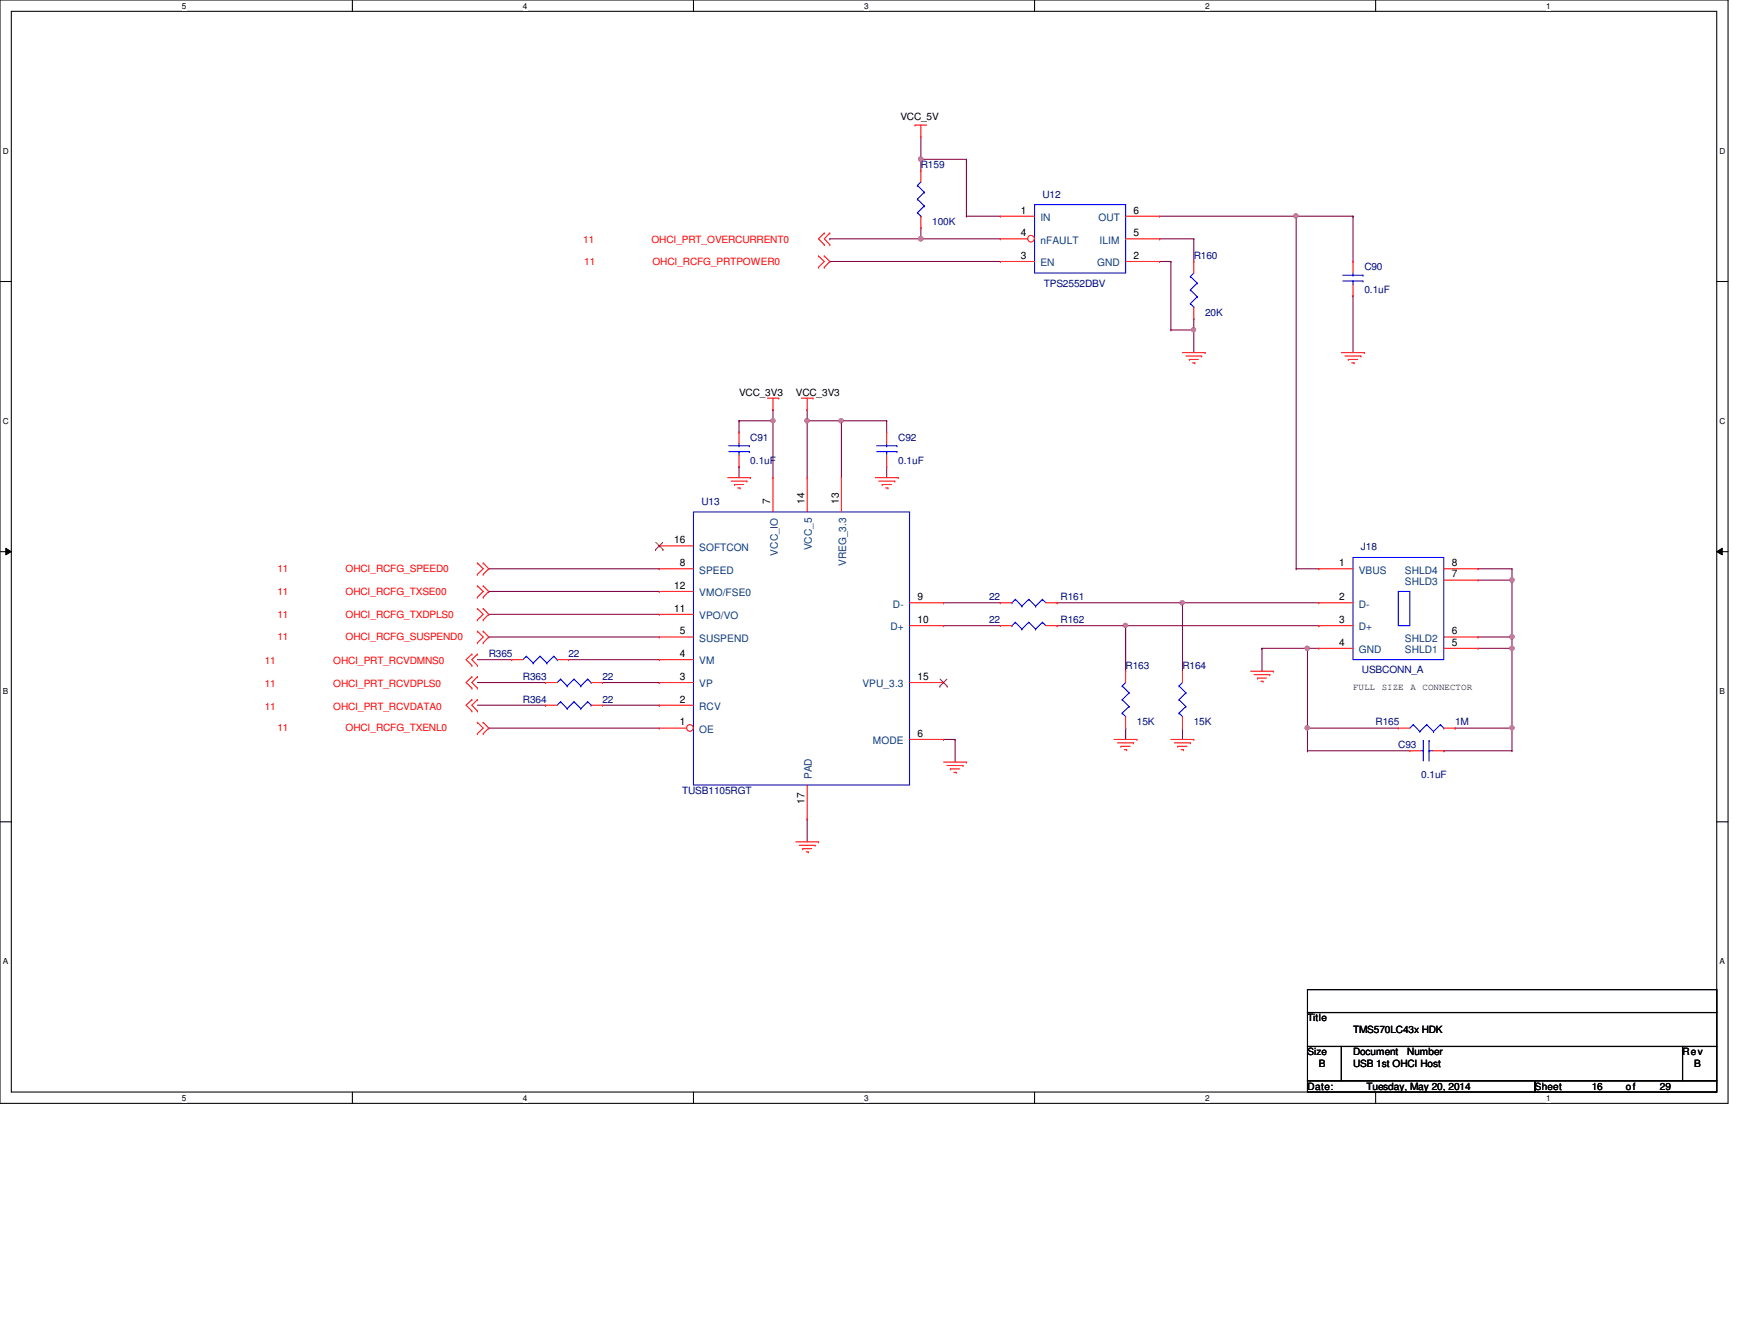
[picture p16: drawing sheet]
<svg xmlns="http://www.w3.org/2000/svg" width="279mm" height="216mm" viewBox="0 0 279 216" stroke-linecap="round" stroke-linejoin="round" font-family="sans-serif">
<defs><g id="words">
<g font-size="1.7">
<text x="164.2" y="34.3">1</text>
<text x="182.3" y="34.3">6</text>
<text x="164.2" y="41.6">3</text>
<text x="164.2" y="38">4</text>
<text x="182.3" y="41.6">2</text>
<text x="182.3" y="38">5</text>
<text x="123.9" y="81" transform="rotate(-90 123.9 81)">7</text>
<text x="129.4" y="81" transform="rotate(-90 129.4 81)">14</text>
<text x="134.9" y="81" transform="rotate(-90 134.9 81)">13</text>
<text x="108.4" y="87.3">16</text>
<text x="108.4" y="94.7">12</text>
<text x="109.3" y="91">8</text>
<text x="215.4" y="91">1</text>
<text x="233.5" y="91">8</text>
<text x="233.5" y="92.8">7</text>
<text x="108.4" y="98.3">11</text>
<text x="109.3" y="102">5</text>
<text x="147.6" y="96.5">9</text>
<text x="147.6" y="100.2">10</text>
<text x="215.4" y="96.5">2</text>
<text x="215.4" y="100.2">3</text>
<text x="233.5" y="102">6</text>
<text x="109.3" y="105.6">4</text>
<text x="215.4" y="103.8">4</text>
<text x="233.5" y="103.8">5</text>
<text x="109.3" y="112.9">2</text>
<text x="109.3" y="109.3">3</text>
<text x="147.6" y="109.3">15</text>
<text x="109.3" y="116.6">1</text>
<text x="147.6" y="118.4">6</text>
<text x="129.4" y="129.2" transform="rotate(-90 129.4 129.2)">17</text>
</g>
<g font-size="1.7" fill="#004080">
<text x="167.3" y="35.5">IN</text>
<text x="176.7" y="35.5">OUT</text>
<text x="167.3" y="39.2">nFAULT</text>
<text x="176.9" y="39.2">ILIM</text>
<text x="167.3" y="42.8">EN</text>
<text x="176.5" y="42.8">GND</text>
<text x="112.5" y="88.5">SOFTCON</text>
<text x="125.1" y="89.3" transform="rotate(-90 125.1 89.3)">VCC_IO</text>
<text x="130.6" y="88.5" transform="rotate(-90 130.6 88.5)">VCC_5</text>
<text x="112.5" y="92.2">SPEED</text>
<text x="112.5" y="95.8">VMO/FSE0</text>
<text x="136.1" y="91" transform="rotate(-90 136.1 91)">VREG_3.3</text>
<text x="218.6" y="92.2">VBUS</text>
<text x="226" y="92.2">SHLD4</text>
<text x="226" y="94">SHLD3</text>
<text x="112.5" y="99.5">VPO/VO</text>
<text x="143.2" y="101.3">D+</text>
<text x="143.6" y="97.7">D-</text>
<text x="218.6" y="97.7">D-</text>
<text x="218.6" y="101.3">D+</text>
<text x="112.5" y="106.8">VM</text>
<text x="112.5" y="103.2">SUSPEND</text>
<text x="218.6" y="105">GND</text>
<text x="226" y="105">SHLD1</text>
<text x="226" y="103.2">SHLD2</text>
<text x="112.5" y="110.5">VP</text>
<text x="138.7" y="110.5">VPU_3.3</text>
<text x="112.5" y="117.8">OE</text>
<text x="112.5" y="114.1">RCV</text>
<text x="140.4" y="119.6">MODE</text>
<text x="130.6" y="125.3" transform="rotate(-90 130.6 125.3)">PAD</text>
</g>
<g font-size="1.6">
<text x="144.8" y="19.3">VCC_5V</text>
<text x="118.9" y="63.6">VCC_3V3</text>
<text x="128" y="63.6">VCC_3V3</text>
<text x="210.3" y="164.2">Title</text>
<text x="217.6" y="166">TMS570LC43x HDK</text>
<text x="210.3" y="169.7">Size</text>
<text x="212.1" y="171.5">B</text>
<text x="217.6" y="169.7">Document</text>
<text x="217.6" y="171.5">USB 1st OHCI Host</text>
<text x="226.4" y="169.7">Number</text>
<text x="270.6" y="169.7">Rev</text>
<text x="272.5" y="171.5">B</text>
<text x="210.3" y="175.2">Date:</text>
<text x="219.8" y="175.2">Tuesday, May 20, 2014</text>
<text x="246.9" y="175.2">Sheet</text>
<text x="256" y="175.2">16</text>
<text x="261.5" y="175.2">of</text>
<text x="267" y="175.2">29</text>
</g>
<g font-size="1.6" fill="#000080">
<text x="148.1" y="27.1">R159</text>
<text x="167.7" y="31.8">U12</text>
<text x="149.9" y="36.2">100K</text>
<text x="192" y="41.7">R160</text>
<text x="167.9" y="46.1">TPS2552DBV</text>
<text x="219.5" y="43.5">C90</text>
<text x="219.5" y="47.2">0.1uF</text>
<text x="193.8" y="50.8">20K</text>
<text x="120.7" y="70.9">C91</text>
<text x="144.5" y="70.9">C92</text>
<text x="120.7" y="74.6">0.1uF</text>
<text x="144.5" y="74.6">0.1uF</text>
<text x="112.8" y="81.2">U13</text>
<text x="218.9" y="88.5">J18</text>
<text x="159.1" y="96.5">22</text>
<text x="159.1" y="100.2">22</text>
<text x="170.6" y="96.5">R161</text>
<text x="170.6" y="100.2">R162</text>
<text x="78.6" y="105.7">R365</text>
<text x="91.4" y="105.7">22</text>
<text x="181.1" y="107.5">R163</text>
<text x="190.2" y="107.5">R164</text>
<text x="84.1" y="113">R364</text>
<text x="84.1" y="109.3">R363</text>
<text x="96.9" y="113">22</text>
<text x="96.9" y="109.3">22</text>
<text x="219.1" y="108.2">USBCONN_A</text>
<text x="182.9" y="116.6">15K</text>
<text x="192" y="116.6">15K</text>
<text x="221.3" y="116.6">R165</text>
<text x="234.1" y="116.6">1M</text>
<text x="224.9" y="120.3">C93</text>
<text x="228.6" y="125.1">0.1uF</text>
<text x="109.7" y="127.6">TUSB1105RGT</text>
</g>
<g font-size="1.6" fill="#f00">
<text x="93.8" y="39.1">11</text>
<text x="104.8" y="39.1">OHCI_PRT_OVERCURRENT0</text>
<text x="94" y="42.6">11</text>
<text x="104.9" y="42.6">OHCI_RCFG_PRTPOWER0</text>
<text x="44.6" y="95.6">11</text>
<text x="44.6" y="91.9">11</text>
<text x="55.6" y="95.6">OHCI_RCFG_TXSE00</text>
<text x="55.6" y="91.9">OHCI_RCFG_SPEED0</text>
<text x="44.6" y="99.3">11</text>
<text x="55.6" y="99.3">OHCI_RCFG_TXDPLS0</text>
<text x="42.6" y="106.8">11</text>
<text x="44.6" y="102.9">11</text>
<text x="53.6" y="106.8">OHCI_PRT_RCVDMNS0</text>
<text x="55.6" y="102.9">OHCI_RCFG_SUSPEND0</text>
<text x="42.6" y="110.4">11</text>
<text x="53.6" y="110.4">OHCI_PRT_RCVDPLS0</text>
<text x="42.6" y="114.1">11</text>
<text x="44.6" y="117.6">11</text>
<text x="53.6" y="114.1">OHCI_PRT_RCVDATA0</text>
<text x="55.6" y="117.6">OHCI_RCFG_TXENL0</text>
</g>
<g font-size="1.5">
<text x="217.6" y="111">FULL</text>
<text x="222.2" y="111">SIZE</text>
<text x="226.9" y="111">A</text>
<text x="228.8" y="111">CONNECTOR</text>
</g>
<g font-size="1.3">
<text x="29.3" y="1.4">5</text>
<text x="84.1" y="1.4">4</text>
<text x="139" y="1.4">3</text>
<text x="193.8" y="1.4">2</text>
<text x="248.7" y="1.4">1</text>
<text x=".5" y="24.7">D</text>
<text x="276.6" y="24.7">D</text>
<text x=".5" y="68.2">C</text>
<text x="276.6" y="68.2">C</text>
<text x=".5" y="111.6">B</text>
<text x="276.6" y="111.6">B</text>
<text x=".5" y="155">A</text>
<text x="276.6" y="155">A</text>
<text x="29.3" y="177">5</text>
<text x="84.1" y="177">4</text>
<text x="139" y="177">3</text>
<text x="193.8" y="177">2</text>
<text x="248.7" y="177">1</text>
</g>
</g></defs>
<path d="M0 0h278v177.4h-278zM1.8 1.8h274.3v173.8h-274.3z" fill="none" stroke="#000" stroke-width=".17"/>
<g fill="#fff">
<path d="M29.3 .2h.7v1.5h-.7z"/>
<path d="M29.3 175.8h.7v1.4h-.7z"/>
</g>
<path d="M56.7 0v1.8M56.7 175.6v1.8" fill="none" stroke="#000" stroke-width=".17"/>
<g fill="#fff">
<path d="M84.1 .2h.7v1.5h-.7z"/>
<path d="M84.1 175.8h.7v1.4h-.7z"/>
</g>
<path d="M111.5 0v1.8M111.5 175.6v1.8" fill="none" stroke="#000" stroke-width=".17"/>
<g fill="#fff">
<path d="M139 .2h.7v1.5h-.7z"/>
<path d="M139 175.8h.7v1.4h-.7z"/>
</g>
<path d="M166.4 0v1.8M166.4 175.6v1.8" fill="none" stroke="#000" stroke-width=".17"/>
<g fill="#fff">
<path d="M193.8 .2h.8v1.5h-.8z"/>
<path d="M193.8 175.8h.8v1.4h-.8z"/>
</g>
<path d="M221.3 0v1.8M221.3 175.6v1.8" fill="none" stroke="#000" stroke-width=".17"/>
<g fill="#fff">
<path d="M248.7 .2h.7v1.5h-.7z"/>
<path d="M248.7 175.8h.7v1.4h-.7z"/>
<path d="M.5 23.5h.9v1.5h-.9z"/>
<path d="M276.6 23.5h.9v1.5h-.9z"/>
<path d="M.5 67h.9v1.5h-.9z"/>
<path d="M276.6 67h.9v1.5h-.9z"/>
</g>
<path d="M0 45.3h1.8M276.1 45.3h1.9" fill="none" stroke="#000" stroke-width=".17"/>
<g fill="#fff">
<path d="M.5 110.4h.8v1.5h-.8z"/>
<path d="M276.6 110.4h.9v1.5h-.9z"/>
</g>
<path d="M0 88.7h1.8M276.1 88.7h1.9" fill="none" stroke="#000" stroke-width=".17"/>
<path d="M.9 88.1l.9 .6-.9 .5zM276.1 88.7l.9-.6v1.1z" fill="#000"/>
<path d="M.9 88.1l.9 .6-.9 .5zM276.1 88.7l.9-.6v1.1z" fill="none" stroke="#000" stroke-width=".16"/>
<g fill="#fff">
<path d="M.5 153.8h.8v1.5h-.8z"/>
<path d="M276.6 153.8h.8v1.5h-.8z"/>
</g>
<path d="M0 132.1h1.8M276.1 132.1h1.9" fill="none" stroke="#000" stroke-width=".17"/>
<path d="M124.3 65.8h.1M124.3 65.8v1.8M190.2 96.9h.1M190.2 96.9h21.9" fill="none" stroke="#800040" stroke-width=".17"/>
<circle cx="190.2" cy="96.9" r=".34" fill="#f0f"/>
<circle cx="190.2" cy="96.9" r=".34" fill="none" stroke="#f0f" stroke-width=".17"/>
<g fill="none" stroke="#800040" stroke-width=".17">
<path d="M118.9 75h.1M118.9 67.6h.1M118.9 75v1.8M118.9 67.6h5.4M124.3 67.6h.1M124.3 67.6v9.2M151.8 96.9h.1M151.8 96.9h9.1M151.8 100.6h.1M151.8 118.9h.1M151.8 100.6h9.1M151.8 118.9h1.8"/>
<path d="M153.6 118.9h.1M153.6 118.9v3.6"/>
</g>
<circle cx="124.3" cy="67.6" r=".34" fill="#f0f"/>
<circle cx="124.3" cy="67.6" r=".34" fill="none" stroke="#f0f" stroke-width=".17"/>
<path d="M129.8 67.6h.1M129.8 67.6v9.2" fill="none" stroke="#800040" stroke-width=".17"/>
<circle cx="129.8" cy="67.6" r=".36" fill="#f0f"/>
<circle cx="129.8" cy="67.6" r=".36" fill="none" stroke="#f0f" stroke-width=".17"/>
<path d="M129.8 67.6h.1M129.8 67.6h5.5" fill="none" stroke="#800040" stroke-width=".17"/>
<circle cx="135.3" cy="67.6" r=".34" fill="#f0f"/>
<circle cx="135.3" cy="67.6" r=".34" fill="none" stroke="#f0f" stroke-width=".17"/>
<g fill="none" stroke="#800040" stroke-width=".17">
<path d="M129.8 65.8h.1M129.8 65.8v1.8M135.3 67.6h.1M135.3 67.6v9.2M142.6 75h.1M142.6 75v1.8M78.6 95.1h.1M78.6 98.8h.1M78.6 95.1h27.4M78.6 98.8h27.4M78.6 102.4h.1M78.6 117.1h.1"/>
<path d="M78.6 102.4h27.4M78.6 117.1h27.4M203 104.2h.1M203 104.2v3.7M210.3 117.1h.1M210.3 104.2h.1M210.3 117.1h14.6M210.3 104.2v16.5M210.3 120.7h.1M210.3 120.7h16.5"/>
</g>
<circle cx="210.3" cy="117" r=".34" fill="#f0f"/>
<circle cx="210.3" cy="117" r=".34" fill="none" stroke="#f0f" stroke-width=".17"/>
<path d="M181.1 100.6h31M212.1 100.6h.1" fill="none" stroke="#800040" stroke-width=".17"/>
<circle cx="181" cy="100.5" r=".34" fill="#f0f"/>
<circle cx="181" cy="100.5" r=".34" fill="none" stroke="#f0f" stroke-width=".17"/>
<g fill="none" stroke="#800040" stroke-width=".17">
<path d="M186.5 38.4h.1M186.5 38.4h5.5M186.5 42h.1M186.5 42h1.8M188.3 42h.1M188.3 53h.1M188.3 42v11M188.3 53h3.7M192 53h.1M192 53v3.7M170.1 96.9h.1M170.1 96.9h20.1"/>
<path d="M190.2 96.9h.1M190.2 96.9v11M170.1 100.6h.1M170.1 100.6h11M181.1 100.6h.1M181.1 100.6v7.3"/>
</g>
<circle cx="192" cy="53" r=".34" fill="#f0f"/>
<circle cx="192" cy="53" r=".34" fill="none" stroke="#f0f" stroke-width=".17"/>
<path d="M148.1 38.4h.1M148.1 38.4h12.8" fill="none" stroke="#800040" stroke-width=".17"/>
<circle cx="148.1" cy="38.4" r=".37" fill="#f0f"/>
<circle cx="148.1" cy="38.4" r=".37" fill="none" stroke="#f0f" stroke-width=".17"/>
<g fill="none" stroke="#800040" stroke-width=".17">
<path d="M133.5 38.4h.1M148.1 36.6h.1M148.1 25.6h.1M148.1 25.6v1.8M148.1 36.6v1.8h-14.6M148.1 25.6h7.3M155.4 25.6h.1M155.4 34.8h.1M155.4 25.6v9.2M155.4 34.8h5.5M186.5 34.8h22M208.5 34.8h.1"/>
<path d="M133.5 42h.1M133.5 42h27.4M203 104.2h.1M203 104.2h7.3"/>
</g>
<circle cx="210.3" cy="104.2" r=".34" fill="#f0f"/>
<circle cx="210.3" cy="104.2" r=".34" fill="none" stroke="#f0f" stroke-width=".17"/>
<g fill="none" stroke="#800040" stroke-width=".17">
<path d="M148.1 25.6h.1M148.1 21.9v3.7M192 38.4h.1M192 38.4v3.6M217.6 34.8h.1M217.6 34.8v7.2M192 51.2h.1M192 51.2v1.8M217.6 47.5h.1M217.6 47.5v9.2M118.9 67.6h.1M118.9 67.6v1.9"/>
<path d="M135.3 67.6h.1M135.3 67.6h7.3M142.6 67.6h.1M142.6 67.6v1.9M181.1 117.1h.1M181.1 117.1v1.8M190.2 117.1h.1M190.2 117.1v1.8M234.1 117.1h.1M234.1 117.1h9.1M232.2 120.7h.1M232.2 120.7h11"/>
</g>
<circle cx="148.1" cy="25.6" r=".36" fill="#f0f"/>
<circle cx="148.1" cy="25.6" r=".36" fill="none" stroke="#f0f" stroke-width=".17"/>
<path d="M237.7 91.4h5.5M243.2 91.4h.1M243.2 93.3h.1M243.2 91.4v1.9M237.7 104.2h5.5M243.2 104.2h.1M243.2 117.1h.1M243.2 104.2v16.5M243.2 120.7h.1" fill="none" stroke="#800040" stroke-width=".17"/>
<circle cx="243.2" cy="117" r=".34" fill="#f0f"/>
<circle cx="243.2" cy="117" r=".34" fill="none" stroke="#f0f" stroke-width=".17"/>
<path d="M237.7 93.3h5.5M243.2 93.3h.1" fill="none" stroke="#800040" stroke-width=".17"/>
<circle cx="243.2" cy="93.2" r=".35" fill="#f0f"/>
<circle cx="243.2" cy="93.2" r=".35" fill="none" stroke="#f0f" stroke-width=".17"/>
<path d="M243.2 93.3v9.1M243.2 102.4h.1" fill="none" stroke="#800040" stroke-width=".17"/>
<circle cx="243.2" cy="102.4" r=".35" fill="#f0f"/>
<circle cx="243.2" cy="102.4" r=".35" fill="none" stroke="#f0f" stroke-width=".17"/>
<path d="M237.7 102.4h5.5M243.2 102.4h.1M243.2 104.2h.1M243.2 102.4v1.8" fill="none" stroke="#800040" stroke-width=".17"/>
<circle cx="243.2" cy="104.2" r=".34" fill="#f0f"/>
<circle cx="243.2" cy="104.2" r=".34" fill="none" stroke="#f0f" stroke-width=".17"/>
<path d="M208.5 34.8h.1M208.5 34.8h9.1M208.5 34.8v56.6M217.6 34.8h.1M208.5 91.4h.1M208.5 91.4h3.6" fill="none" stroke="#800040" stroke-width=".17"/>
<circle cx="208.4" cy="34.7" r=".34" fill="#f0f"/>
<circle cx="208.4" cy="34.7" r=".34" fill="none" stroke="#f0f" stroke-width=".17"/>
<g fill="none" stroke="#800040" stroke-width=".17">
<path d="M78.6 91.4h.1M78.6 91.4h27.4M76.8 106h5.5M76.8 109.7h11M76.8 113.4h11M82.3 106h.1M87.8 109.7h.1M87.8 113.4h.1M91.4 106h.1M91.4 106h14.6M96.9 109.7h9.1M96.9 113.4h9.1"/>
<path d="M106 109.7h.1M106 113.4h.1M210.3 104.2h.1M210.3 104.2h1.8M129.8 131.7h.1M129.8 131.7v3.6"/>
</g>
<g fill="none" stroke="#f00" stroke-width=".17">
<path d="M132.6 37.5h.1M132.6 39.3h.1M132.6 37.5l-.9 .9 .9 .9M133.5 37.5h.1M133.5 39.3h.1M133.5 37.5l-.9 .9 .9 .9M147.2 20.1h.1M147.2 20.1h1.9M148.1 21.9h.1M148.1 20.1v1.8M131.7 43h.1M131.7 41.1h.1"/>
<path d="M131.7 41.1l.9 .9-.9 1M132.6 41.1h.1M132.6 43h.1M132.6 41.1l.9 .9-.9 1M190.2 56.7h3.6M190.8 57.2h2.5M191.3 57.8h.1M191.3 57.8h1.4M191.8 58.3h.4M192.2 58.3h.1M193.3 57.2h.1M193.8 56.7h.1"/>
<path d="M215.8 56.7h3.7M216.3 57.2h2.6M216.9 57.8h.1M216.9 57.8h1.5M217.4 58.3h.4M217.8 58.3h.1M218.9 57.2h.1M219.5 56.7h.1M117.1 76.8h3.6M117.6 77.3h2.5M118.2 77.9h.1M118.2 77.9h1.4"/>
<path d="M118.7 78.4h.3M118.9 69.5h.1M118.9 75h.1M118.9 69.5v1.8M118.9 73.2v1.8M119 78.4h.1M120.1 77.3h.1M120.7 76.8h.1M123.4 64h1.9M124.3 65.8h.1M124.3 64v1.8M125.3 64h.1"/>
<path d="M128.9 64h1.9M129.8 65.8h.1M129.8 64v1.8M130.8 64h.1M140.8 76.8h3.7M141.4 77.3h2.5M141.9 77.9h.1M141.9 77.9h1.5M142.5 78.4h.3M142.8 78.4h.1M143.9 77.3h.1M144.5 76.8h.1"/>
<path d="M76.8 96h.1M76.8 94.2h.1M76.8 99.7h.1M76.8 97.8h.1M76.8 92.3h.1M76.8 90.5h.1M76.8 94.2l.9 .9-.9 .9M76.8 97.8l.9 1-.9 .9M76.8 90.5l.9 .9-.9 .9M77.7 94.2h.1M77.7 96h.1M77.7 97.8h.1"/>
<path d="M77.7 99.7h.1M77.7 90.5h.1M77.7 92.3h.1M77.7 94.2l.9 .9-.9 .9M77.7 97.8l.9 1-.9 .9M77.7 90.5l.9 .9-.9 .9M75.9 112.5h.1M75.9 114.3h.1M75.9 108.8h.1M75.9 110.6h.1M75.9 105.2h.1M75.9 107h.1"/>
<path d="M75.9 112.5l-.9 .9 .9 .9M75.9 108.8l-.9 .9 .9 .9M75.9 105.2l-.9 .8 .9 1M76.8 103.3h.1M76.8 101.5h.1M76.8 117.9h.1M76.8 116.1h.1M76.8 112.5h.1M76.8 114.3h.1M76.8 108.8h.1M76.8 110.6h.1M76.8 105.2h.1"/>
<path d="M76.8 107h.1M76.8 101.5l.9 .9-.9 .9M76.8 116.1l.9 1-.9 .8M76.8 112.5l-.9 .9 .9 .9M76.8 108.8l-.9 .9 .9 .9M76.8 105.2l-.9 .8 .9 1M77.7 101.5h.1M77.7 103.3h.1M77.7 116.1h.1M77.7 117.9h.1M77.7 101.5l.9 .9-.9 .9M77.7 116.1l.9 1-.9 .8"/>
<path d="M87.8 113.4h.1M87.8 113.4h1.8M95.1 113.4h1.8M96.9 113.4h.1M179.2 118.9h3.7M179.7 119.4h2.6M180.3 120h.1M180.3 120h1.5M182.3 119.4h.1M182.9 118.9h.1M188.3 118.9h3.7M188.9 119.4h2.6"/>
<path d="M189.4 120h.1M189.4 120h1.5M191.5 119.4h.1M192 118.9h.1M201.2 107.9h3.6M201.7 108.5h2.6M202.3 109h.1M202.3 109h1.4M202.8 109.5h.4M203.2 109.5h.1M204.3 108.5h.1M204.8 107.9h.1"/>
<path d="M128 135.3h3.7M128.6 135.9h2.5M129.1 136.4h.1M129.1 136.4h1.5M129.7 136.9h.3M130 136.9h.1M131.1 135.9h.1M131.7 135.3h.1M151.8 122.5h3.6M152.3 123.1h2.6M152.9 123.6h.1M152.9 123.6h1.4"/>
<path d="M153.4 124.2h.4M153.8 124.2h.1M154.9 123.1h.1M155.4 122.5h.1M180.8 120.5h.4M181.2 120.5h.1M190 120.5h.4M190.4 120.5h.1"/>
</g>
<path d="M210.3 159.1h65.8v3.7h-65.8zM210.3 162.8h65.8v5.4h-65.8zM210.3 168.2h5.5v5.5h-5.5zM210.3 173.7h36.6v1.9h-36.6zM215.8 168.2h54.8v5.5h-54.8zM246.9 173.7h29.2v1.9h-29.2zM270.6 168.2h5.5v5.5h-5.5z" fill="none" stroke="#000" stroke-width=".17"/>
<g fill="none" stroke="#00f" stroke-width=".17">
<path d="M117.2 72.6h3.3M117.2 71.7h3.3M118.9 71.7h.1M118.9 72.6h.1M118.9 71.3v.4M118.9 72.6v.6M120.5 72.6h.1M120.5 71.7h.1M111.5 82.3h34.8v43.9h-34.8zM90.2 112.8h.1M90.2 112.8l-.6 .6M90.2 112.8l1 1.1"/>
<path d="M91.2 113.9h.1M92.3 112.8h.1M92.3 112.8l-1.1 1.1M92.3 112.8l1.1 1.1M93.4 113.9h.1M94.5 112.8h.1M94.5 112.8l-1.1 1.1M94.5 112.8l.6 .6M95.1 113.4h.1"/>
</g>
<circle cx="111" cy="117" r=".54" fill="#fff"/>
<g fill="none" stroke="#f00" stroke-width=".17">
<path d="M160.9 34.8h.1M160.9 34.8h5.5M160.9 42h.1M160.9 42h5.5M181.1 42h5.4M186.5 42h.1M124.3 76.8h.1M124.3 76.8v5.5M129.8 76.8h.1M129.8 76.8v5.5M135.3 76.8h.1M135.3 76.8v5.5"/>
<path d="M106 91.4h.1M106 98.8h.1M106 95.1h.1M106 87.8h.1M106 91.4h5.5M106 98.8h5.5M106 95.1h5.5M106 87.8h5.5M146.3 96.9h5.5M151.8 96.9h.1M106 117.1h.1M106 113.4h.1"/>
<path d="M106 109.7h.1M106 106h.1M106 102.4h.1M106 117.1h4.4M106 113.4h5.5M106 109.7h5.5M106 106h5.5M106 102.4h5.5M146.3 109.7h5.5M146.3 118.9h5.5M146.3 100.6h5.5M151.8 118.9h.1"/>
<path d="M151.8 100.6h.1M151.8 109.7h.1M129.8 131.7h.1M129.8 126.2v5.5"/>
<circle cx="111" cy="117" r=".54"/>
</g>
<path d="M105.5 88.3h.1M105.5 87.2l1.1 1.1M106.6 87.2l-1.1 1.1M106.6 88.3h.1M151.2 110.3h.1M151.2 109.2l1.2 1.1M152.3 109.2l-1.1 1.1M152.4 110.3h.1" fill="none" stroke="#804000" stroke-width=".16"/>
<path d="M166.4 32.9h14.7v11h-14.7z" fill="none" stroke="#00f" stroke-width=".17"/>
<circle cx="165.8" cy="38.4" r=".54" fill="#fff"/>
<g fill="none" stroke="#f00" stroke-width=".17">
<path d="M148.1 27.4h.1M148.1 36.6h.1M148.1 27.4v1.9M148.1 34.8v1.8M160.9 38.4h.1M160.9 38.4h4.4M181.1 38.4h5.4M181.1 34.8h5.4M186.5 38.4h.1M186.5 34.8h.1M192 42h.1M192 51.2h.1"/>
<path d="M192 42v1.9M192 49.4v1.8M217.6 42h.1M217.6 47.5h.1M217.6 42v1.9M217.6 45.7v1.8M142.6 69.5h.1M142.6 75h.1M142.6 69.5v1.8M142.6 73.2v1.8M160.9 96.9h.1M160.9 96.9h1.9"/>
<path d="M168.2 96.9h1.9M170.1 96.9h.1M212.1 91.4h.1M212.1 96.9h.1M212.1 96.9h5.5M212.1 91.4h5.5M232.2 91.4h5.5M232.2 93.3h5.5M237.7 91.4h.1M237.7 93.3h.1M82.3 106h.1M82.3 106h1.8"/>
<path d="M87.8 109.7h.1M87.8 109.7h1.8M89.6 106h1.8M91.4 106h.1M95.1 109.7h1.8M96.9 109.7h.1M160.9 100.6h.1M160.9 100.6h1.9M168.2 100.6h1.9M170.1 100.6h.1M181.1 107.9h.1M181.1 117.1h.1"/>
<path d="M181.1 107.9v1.8M181.1 115.2v1.9M190.2 107.9h.1M190.2 117.1h.1M190.2 107.9v1.8M190.2 115.2v1.9M212.1 100.6h.1M212.1 104.2h.1M212.1 100.6h5.5M212.1 104.2h5.5M224.9 117.1h.1M224.9 117.1h1.9"/>
<path d="M232.2 104.2h5.5M232.2 102.4h5.5M232.2 117.1h1.9M234.1 117.1h.1M237.7 104.2h.1M237.7 102.4h.1M226.8 120.7h.1M226.8 120.7h1.8M230.4 120.7h1.8M232.2 120.7h.1"/>
<circle cx="165.8" cy="38.4" r=".54"/>
</g>
<g fill="none" stroke="#00f" stroke-width=".17">
<path d="M147.6 29.8h.1M147.6 32h.1M147.6 34.2h.1M147.6 29.8l1.1 1.1M147.6 32l1.1 1.1M147.6 34.2l.5 .6M148.1 34.8h.1M148.1 29.3l-.5 .5M148.7 30.9h.1M148.7 33.1h.1M148.7 30.9l-1.1 1.1M148.7 33.1l-1.1 1.1"/>
<path d="M191.5 44.4h.1M191.5 46.6h.1M191.5 48.8h.1M191.5 44.4l1.1 1.1M191.5 46.6l1.1 1.1M191.5 48.8l.5 .6M192 49.4h.1M192 43.9l-.5 .5M192.6 45.5h.1M192.6 47.7h.1M192.6 45.5l-1.1 1.1M192.6 47.7l-1.1 1.1"/>
<path d="M216 45.2h3.2M216 44.2h3.2M217.6 44.2h.1M217.6 45.2h.1M217.6 43.9v.3M217.6 45.2v.5M219.2 45.2h.1M219.2 44.2h.1M141 72.6h3.3M141 71.7h3.3M142.6 71.7h.1M142.6 72.6h.1"/>
<path d="M142.6 71.3v.4M142.6 72.6v.6M144.3 72.6h.1M144.3 71.7h.1M162.8 96.9h.1M163.3 96.4h.1M163.3 96.4l1.1 1.1M163.3 96.4l-.5 .5M164.4 97.5h.1M165.5 96.4h.1M165.5 96.4l1.1 1.1M165.5 96.4l-1.1 1.1"/>
<path d="M166.6 97.5h.1M167.7 96.4h.1M167.7 96.4l.5 .5M167.7 96.4l-1.1 1.1M217.6 89.6h14.6v16.4h-14.6zM224.9 95.1h1.9v5.5h-1.9zM84.7 105.5h.1M84.7 105.5l-.6 .5M84.7 105.5l1.1 1.1M85.8 106.6h.1M86.9 105.5h.1M86.9 105.5l-1.1 1.1"/>
<path d="M86.9 105.5l1.1 1.1M88 106.6h.1M89.1 105.5h.1M89.1 105.5l-1.1 1.1M89.1 105.5l.5 .5M89.6 106h.1M90.2 109.2h.1M90.2 109.2l-.6 .5M90.2 109.2l1 1.1M91.2 110.3h.1M92.3 109.2h.1M92.3 109.2l-1.1 1.1"/>
<path d="M92.3 109.2l1.1 1.1M93.4 110.3h.1M94.5 109.2h.1M94.5 109.2l-1.1 1.1M94.5 109.2l.6 .5M95.1 109.7h.1M162.8 100.6h.1M163.3 100h.1M163.3 100l1.1 1.1M163.3 100l-.5 .6M164.4 101.1h.1M165.5 100h.1"/>
<path d="M165.5 100l1.1 1.1M165.5 100l-1.1 1.1M166.6 101.1h.1M167.7 100h.1M167.7 100l.5 .6M167.7 100l-1.1 1.1M180.5 110.3h.1M180.5 112.5h.1M180.5 114.6h.1M180.5 110.3l1.1 1.1M180.5 112.5l1.1 1.1M180.5 114.6l.6 .6"/>
<path d="M181.1 115.2h.1M181.1 109.7l-.6 .6M181.6 111.4h.1M181.6 113.6h.1M181.6 111.4l-1.1 1.1M181.6 113.6l-1.1 1M189.7 110.3h.1M189.7 112.5h.1M189.7 114.6h.1M189.7 110.3l1.1 1.1M189.7 112.5l1.1 1.1M189.7 114.6l.5 .6"/>
<path d="M190.2 115.2h.1M190.2 109.7l-.5 .6M190.8 111.4h.1M190.8 113.6h.1M190.8 111.4l-1.1 1.1M190.8 113.6l-1.1 1M227.3 116.5h.1M227.3 116.5l-.5 .6M227.3 116.5l1.1 1.1M228.4 117.6h.1M228.9 119h.1M228.9 119v3.3"/>
<path d="M229.5 116.5h.1M229.5 116.5l-1.1 1.1M229.5 116.5l1.1 1.1M229.9 119h.1M229.9 119v3.3M230.6 117.6h.1M231.7 116.5h.1M231.7 116.5l-1.1 1.1M231.7 116.5l.5 .6M232.2 117.1h.1M228.6 120.7h.3M228.9 120.7h.1"/>
<path d="M229.9 120.7h.1M229.9 120.7h.5"/>
</g>
<circle cx="190.2" cy="96.9" r=".34" fill="#f0f"/>
<circle cx="190.2" cy="96.9" r=".34" fill="none" stroke="#f0f" stroke-width=".17"/>
<circle cx="124.3" cy="67.6" r=".34" fill="#f0f"/>
<circle cx="124.3" cy="67.6" r=".34" fill="none" stroke="#f0f" stroke-width=".17"/>
<circle cx="129.8" cy="67.6" r=".36" fill="#f0f"/>
<circle cx="129.8" cy="67.6" r=".36" fill="none" stroke="#f0f" stroke-width=".17"/>
<circle cx="135.3" cy="67.6" r=".34" fill="#f0f"/>
<circle cx="135.3" cy="67.6" r=".34" fill="none" stroke="#f0f" stroke-width=".17"/>
<circle cx="210.3" cy="117" r=".34" fill="#f0f"/>
<circle cx="210.3" cy="117" r=".34" fill="none" stroke="#f0f" stroke-width=".17"/>
<circle cx="181" cy="100.5" r=".34" fill="#f0f"/>
<circle cx="181" cy="100.5" r=".34" fill="none" stroke="#f0f" stroke-width=".17"/>
<circle cx="192" cy="53" r=".34" fill="#f0f"/>
<circle cx="192" cy="53" r=".34" fill="none" stroke="#f0f" stroke-width=".17"/>
<circle cx="148.1" cy="38.4" r=".37" fill="#f0f"/>
<circle cx="148.1" cy="38.4" r=".37" fill="none" stroke="#f0f" stroke-width=".17"/>
<circle cx="210.3" cy="104.2" r=".34" fill="#f0f"/>
<circle cx="210.3" cy="104.2" r=".34" fill="none" stroke="#f0f" stroke-width=".17"/>
<circle cx="148.1" cy="25.6" r=".36" fill="#f0f"/>
<circle cx="148.1" cy="25.6" r=".36" fill="none" stroke="#f0f" stroke-width=".17"/>
<circle cx="243.2" cy="117" r=".34" fill="#f0f"/>
<circle cx="243.2" cy="117" r=".34" fill="none" stroke="#f0f" stroke-width=".17"/>
<circle cx="243.2" cy="93.2" r=".35" fill="#f0f"/>
<circle cx="243.2" cy="93.2" r=".35" fill="none" stroke="#f0f" stroke-width=".17"/>
<circle cx="243.2" cy="102.4" r=".35" fill="#f0f"/>
<circle cx="243.2" cy="102.4" r=".35" fill="none" stroke="#f0f" stroke-width=".17"/>
<circle cx="243.2" cy="104.2" r=".34" fill="#f0f"/>
<circle cx="243.2" cy="104.2" r=".34" fill="none" stroke="#f0f" stroke-width=".17"/>
<circle cx="208.4" cy="34.7" r=".34" fill="#f0f"/>
<circle cx="208.4" cy="34.7" r=".34" fill="none" stroke="#f0f" stroke-width=".17"/>
<use href="#words"/>
</svg>
